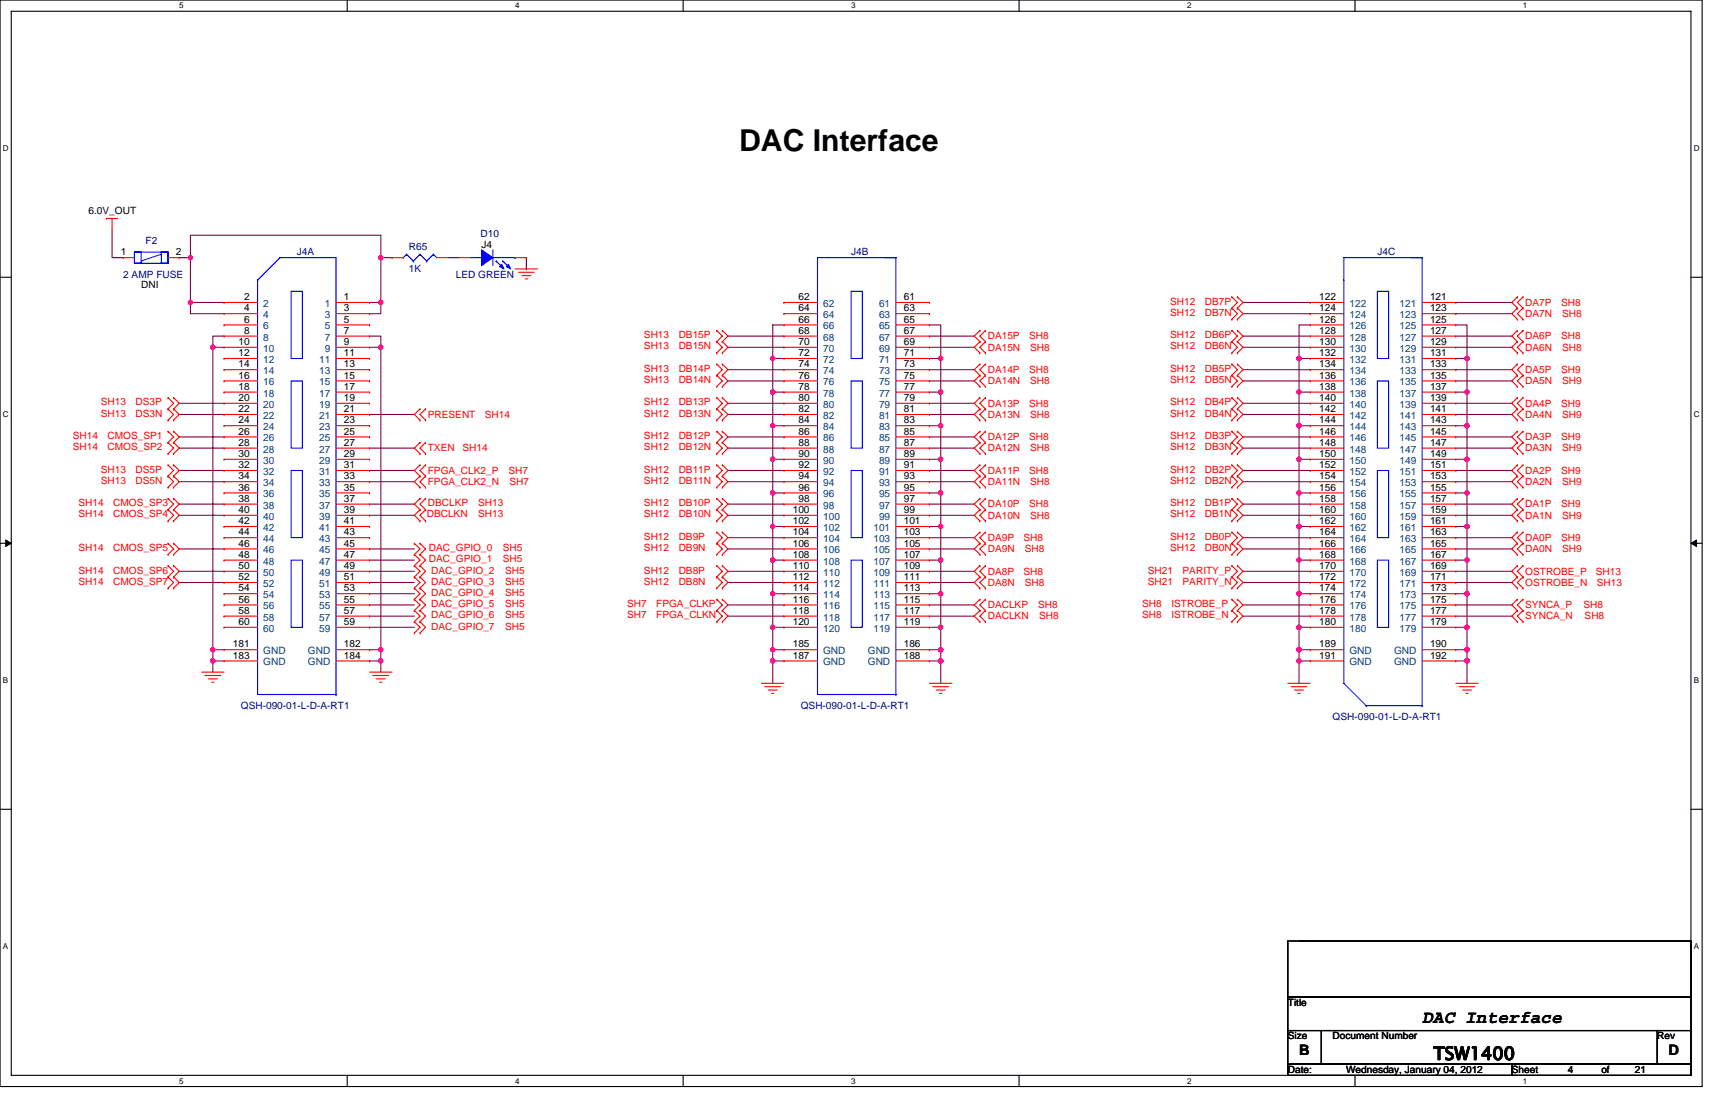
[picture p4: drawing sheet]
<svg xmlns="http://www.w3.org/2000/svg" width="432mm" height="279mm" viewBox="0 0 432 279" stroke-linecap="round" stroke-linejoin="round" font-family="sans-serif">
<defs><g id="words">
<text font-size="7.6" x="186.1" y="37.9">DAC Interface</text>
<g font-size="4.5">
<text x="358.1" y="257.6">DAC Interface</text>
<text x="360.9" y="266.7">TSW1400</text>
</g>
<g font-size="3.7">
<text x="327.1" y="265.6">B</text>
<text x="420.1" y="265.6">D</text>
</g>
<g font-size="2.5">
<text x="22.3" y="53.8">6.0V_OUT</text>
<text x="30.5" y="64.3">1</text>
<text x="44.3" y="64.3">2</text>
<text x="121.2" y="62.3">J4</text>
<text x="35.5" y="72.5">DNI</text>
<text x="61.5" y="75.5">2</text>
<text x="86.6" y="75.5">1</text>
<text x="201" y="75.5">62</text>
<text x="227.5" y="75.5">61</text>
<text x="332.1" y="75.5">122</text>
<text x="360" y="75.5">121</text>
<text x="61.5" y="78.4">4</text>
<text x="61.5" y="81.2">6</text>
<text x="86.6" y="78.4">3</text>
<text x="86.6" y="81.2">5</text>
<text x="201" y="78.4">64</text>
<text x="201" y="81.2">66</text>
<text x="227.5" y="78.4">63</text>
<text x="227.5" y="81.2">65</text>
<text x="332.1" y="78.4">124</text>
<text x="332.1" y="81.2">126</text>
<text x="360" y="78.4">123</text>
<text x="360" y="81.2">125</text>
<text x="60" y="86.8">10</text>
<text x="60" y="89.6">12</text>
<text x="61.5" y="84">8</text>
<text x="86.6" y="89.6">11</text>
<text x="86.6" y="84">7</text>
<text x="86.6" y="86.8">9</text>
<text x="201" y="84">68</text>
<text x="201" y="86.8">70</text>
<text x="201" y="89.6">72</text>
<text x="227.5" y="84">67</text>
<text x="227.5" y="86.8">69</text>
<text x="227.5" y="89.6">71</text>
<text x="332.1" y="84">128</text>
<text x="332.1" y="86.8">130</text>
<text x="332.1" y="89.6">132</text>
<text x="360" y="84">127</text>
<text x="360" y="86.8">129</text>
<text x="360" y="89.6">131</text>
<text x="60" y="92.5">14</text>
<text x="60" y="95.3">16</text>
<text x="86.6" y="92.5">13</text>
<text x="86.6" y="95.3">15</text>
<text x="201" y="92.5">74</text>
<text x="201" y="95.3">76</text>
<text x="227.5" y="92.5">73</text>
<text x="227.5" y="95.3">75</text>
<text x="332.1" y="92.5">134</text>
<text x="332.1" y="95.3">136</text>
<text x="360" y="92.5">133</text>
<text x="360" y="95.3">135</text>
<text x="60" y="98.1">18</text>
<text x="60" y="100.9">20</text>
<text x="86.6" y="98.1">17</text>
<text x="86.6" y="100.9">19</text>
<text x="201" y="98.1">78</text>
<text x="201" y="100.9">80</text>
<text x="227.5" y="98.1">77</text>
<text x="227.5" y="100.9">79</text>
<text x="332.1" y="98.1">138</text>
<text x="332.1" y="100.9">140</text>
<text x="360" y="98.1">137</text>
<text x="360" y="100.9">139</text>
<text x="60" y="103.7">22</text>
<text x="60" y="106.6">24</text>
<text x="86.6" y="103.7">21</text>
<text x="86.6" y="106.6">23</text>
<text x="201" y="103.7">82</text>
<text x="201" y="106.6">84</text>
<text x="227.5" y="103.7">81</text>
<text x="227.5" y="106.6">83</text>
<text x="332.1" y="103.7">142</text>
<text x="332.1" y="106.6">144</text>
<text x="360" y="103.7">141</text>
<text x="360" y="106.6">143</text>
<text x="60" y="109.4">26</text>
<text x="60" y="112.2">28</text>
<text x="86.6" y="109.4">25</text>
<text x="86.6" y="112.2">27</text>
<text x="201" y="109.4">86</text>
<text x="201" y="112.2">88</text>
<text x="227.5" y="109.4">85</text>
<text x="227.5" y="112.2">87</text>
<text x="332.1" y="109.4">146</text>
<text x="332.1" y="112.2">148</text>
<text x="360" y="109.4">145</text>
<text x="360" y="112.2">147</text>
<text x="60" y="115">30</text>
<text x="60" y="117.8">32</text>
<text x="86.6" y="115">29</text>
<text x="86.6" y="117.8">31</text>
<text x="201" y="115">90</text>
<text x="201" y="117.8">92</text>
<text x="227.5" y="115">89</text>
<text x="227.5" y="117.8">91</text>
<text x="332.1" y="115">150</text>
<text x="332.1" y="117.8">152</text>
<text x="360" y="115">149</text>
<text x="360" y="117.8">151</text>
<text x="60" y="120.7">34</text>
<text x="60" y="123.5">36</text>
<text x="86.6" y="120.7">33</text>
<text x="86.6" y="123.5">35</text>
<text x="201" y="120.7">94</text>
<text x="201" y="123.5">96</text>
<text x="227.5" y="120.7">93</text>
<text x="227.5" y="123.5">95</text>
<text x="332.1" y="120.7">154</text>
<text x="332.1" y="123.5">156</text>
<text x="360" y="120.7">153</text>
<text x="360" y="123.5">155</text>
<text x="60" y="126.3">38</text>
<text x="60" y="129.1">40</text>
<text x="60" y="131.9">42</text>
<text x="86.6" y="126.3">37</text>
<text x="86.6" y="129.1">39</text>
<text x="86.6" y="131.9">41</text>
<text x="199.6" y="129.1">100</text>
<text x="199.6" y="131.9">102</text>
<text x="201" y="126.3">98</text>
<text x="227.5" y="126.3">97</text>
<text x="227.5" y="129.1">99</text>
<text x="227.5" y="131.9">101</text>
<text x="332.1" y="126.3">158</text>
<text x="332.1" y="129.1">160</text>
<text x="332.1" y="131.9">162</text>
<text x="360" y="126.3">157</text>
<text x="360" y="129.1">159</text>
<text x="360" y="131.9">161</text>
<text x="60" y="134.7">44</text>
<text x="60" y="137.6">46</text>
<text x="86.6" y="134.7">43</text>
<text x="86.6" y="137.6">45</text>
<text x="199.6" y="134.7">104</text>
<text x="199.6" y="137.6">106</text>
<text x="227.5" y="134.7">103</text>
<text x="227.5" y="137.6">105</text>
<text x="332.1" y="134.7">164</text>
<text x="332.1" y="137.6">166</text>
<text x="360" y="134.7">163</text>
<text x="360" y="137.6">165</text>
<text x="60" y="140.4">48</text>
<text x="60" y="143.2">50</text>
<text x="86.6" y="140.4">47</text>
<text x="86.6" y="143.2">49</text>
<text x="199.6" y="140.4">108</text>
<text x="199.6" y="143.2">110</text>
<text x="227.5" y="140.4">107</text>
<text x="227.5" y="143.2">109</text>
<text x="332.1" y="140.4">168</text>
<text x="332.1" y="143.2">170</text>
<text x="360" y="140.4">167</text>
<text x="360" y="143.2">169</text>
<text x="60" y="146">52</text>
<text x="60" y="148.8">54</text>
<text x="86.6" y="146">51</text>
<text x="86.6" y="148.8">53</text>
<text x="199.6" y="146">112</text>
<text x="199.6" y="148.8">114</text>
<text x="227.5" y="146">111</text>
<text x="227.5" y="148.8">113</text>
<text x="332.1" y="146">172</text>
<text x="332.1" y="148.8">174</text>
<text x="360" y="146">171</text>
<text x="360" y="148.8">173</text>
<text x="60" y="151.7">56</text>
<text x="60" y="154.5">58</text>
<text x="86.6" y="151.7">55</text>
<text x="86.6" y="154.5">57</text>
<text x="199.6" y="151.7">116</text>
<text x="199.6" y="154.5">118</text>
<text x="227.5" y="151.7">115</text>
<text x="227.5" y="154.5">117</text>
<text x="332.1" y="151.7">176</text>
<text x="332.1" y="154.5">178</text>
<text x="360" y="151.7">175</text>
<text x="360" y="154.5">177</text>
<text x="60" y="157.3">60</text>
<text x="86.6" y="157.3">59</text>
<text x="199.6" y="157.3">120</text>
<text x="227.5" y="157.3">119</text>
<text x="332.1" y="157.3">180</text>
<text x="360" y="157.3">179</text>
<text x="58.6" y="162.9">181</text>
<text x="58.6" y="165.8">183</text>
<text x="86.6" y="162.9">182</text>
<text x="86.6" y="165.8">184</text>
<text x="199.6" y="162.9">185</text>
<text x="199.6" y="165.8">187</text>
<text x="227.5" y="162.9">186</text>
<text x="227.5" y="165.8">188</text>
<text x="332.1" y="162.9">189</text>
<text x="332.1" y="165.8">191</text>
<text x="360" y="162.9">190</text>
<text x="360" y="165.8">192</text>
<text x="324.3" y="253.2">Title</text>
<text x="324.3" y="261.6">Size</text>
<text x="335.5" y="261.6">Document Number</text>
<text x="417.3" y="261.6">Rev</text>
<text x="324.3" y="270.1">Date:</text>
<text x="338.9" y="270.1">Wednesday, January 04, 2012</text>
<text x="380.6" y="270.1">Sheet</text>
<text x="394.7" y="270.1">4</text>
<text x="403.2" y="270.1">of</text>
<text x="411.6" y="270.1">21</text>
</g>
<g font-size="2.5" fill="#000080">
<text x="121" y="59.8">D10</text>
<text x="36.7" y="61.5">F2</text>
<text x="74.7" y="64.3">J4A</text>
<text x="102.9" y="62.9">R65</text>
<text x="214.3" y="64.3">J4B</text>
<text x="346.8" y="64.3">J4C</text>
<text x="31" y="69.9">2 AMP FUSE</text>
<text x="102.9" y="68.5">1K</text>
<text x="114.8" y="69.9">LED GREEN</text>
<text x="60.6" y="178.5">QSH-090-01-L-D-A-RT1</text>
<text x="201.6" y="178.5">QSH-090-01-L-D-A-RT1</text>
<text x="335.5" y="181.3">QSH-090-01-L-D-A-RT1</text>
</g>
<g font-size="2.5" fill="#004080">
<text x="66.3" y="77.3">2</text>
<text x="81.8" y="77.3">1</text>
<text x="207.2" y="77.3">62</text>
<text x="221.3" y="77.3">61</text>
<text x="339.8" y="77.3">122</text>
<text x="352.4" y="77.3">121</text>
<text x="66.3" y="80.1">4</text>
<text x="66.3" y="82.9">6</text>
<text x="81.8" y="80.1">3</text>
<text x="81.8" y="82.9">5</text>
<text x="207.2" y="80.1">64</text>
<text x="207.2" y="82.9">66</text>
<text x="221.3" y="80.1">63</text>
<text x="221.3" y="82.9">65</text>
<text x="339.8" y="80.1">124</text>
<text x="339.8" y="82.9">126</text>
<text x="352.4" y="80.1">123</text>
<text x="352.4" y="82.9">125</text>
<text x="66.3" y="85.7">8</text>
<text x="66.3" y="88.6">10</text>
<text x="81.8" y="85.7">7</text>
<text x="81.8" y="88.6">9</text>
<text x="207.2" y="85.7">68</text>
<text x="207.2" y="88.6">70</text>
<text x="221.3" y="85.7">67</text>
<text x="221.3" y="88.6">69</text>
<text x="339.8" y="85.7">128</text>
<text x="339.8" y="88.6">130</text>
<text x="352.4" y="85.7">127</text>
<text x="352.4" y="88.6">129</text>
<text x="66.3" y="91.4">12</text>
<text x="66.3" y="94.2">14</text>
<text x="80.3" y="91.4">11</text>
<text x="80.3" y="94.2">13</text>
<text x="207.2" y="91.4">72</text>
<text x="207.2" y="94.2">74</text>
<text x="221.3" y="91.4">71</text>
<text x="221.3" y="94.2">73</text>
<text x="339.8" y="91.4">132</text>
<text x="339.8" y="94.2">134</text>
<text x="352.4" y="91.4">131</text>
<text x="352.4" y="94.2">133</text>
<text x="66.3" y="97">16</text>
<text x="66.3" y="99.8">18</text>
<text x="80.3" y="97">15</text>
<text x="80.3" y="99.8">17</text>
<text x="207.2" y="97">76</text>
<text x="207.2" y="99.8">78</text>
<text x="221.3" y="97">75</text>
<text x="221.3" y="99.8">77</text>
<text x="339.8" y="97">136</text>
<text x="339.8" y="99.8">138</text>
<text x="352.4" y="97">135</text>
<text x="352.4" y="99.8">137</text>
<text x="66.3" y="102.7">20</text>
<text x="66.3" y="105.5">22</text>
<text x="80.3" y="102.7">19</text>
<text x="80.3" y="105.5">21</text>
<text x="207.2" y="102.7">80</text>
<text x="207.2" y="105.5">82</text>
<text x="221.3" y="102.7">79</text>
<text x="221.3" y="105.5">81</text>
<text x="339.8" y="102.7">140</text>
<text x="339.8" y="105.5">142</text>
<text x="352.4" y="102.7">139</text>
<text x="352.4" y="105.5">141</text>
<text x="66.3" y="108.3">24</text>
<text x="66.3" y="111.1">26</text>
<text x="66.3" y="113.9">28</text>
<text x="80.3" y="108.3">23</text>
<text x="80.3" y="111.1">25</text>
<text x="80.3" y="113.9">27</text>
<text x="207.2" y="108.3">84</text>
<text x="207.2" y="111.1">86</text>
<text x="207.2" y="113.9">88</text>
<text x="221.3" y="108.3">83</text>
<text x="221.3" y="111.1">85</text>
<text x="221.3" y="113.9">87</text>
<text x="339.8" y="108.3">144</text>
<text x="339.8" y="111.1">146</text>
<text x="339.8" y="113.9">148</text>
<text x="352.4" y="108.3">143</text>
<text x="352.4" y="111.1">145</text>
<text x="352.4" y="113.9">147</text>
<text x="66.3" y="116.8">30</text>
<text x="66.3" y="119.6">32</text>
<text x="80.3" y="116.8">29</text>
<text x="80.3" y="119.6">31</text>
<text x="207.2" y="116.8">90</text>
<text x="207.2" y="119.6">92</text>
<text x="221.3" y="116.8">89</text>
<text x="221.3" y="119.6">91</text>
<text x="339.8" y="116.8">150</text>
<text x="339.8" y="119.6">152</text>
<text x="352.4" y="116.8">149</text>
<text x="352.4" y="119.6">151</text>
<text x="66.3" y="122.4">34</text>
<text x="66.3" y="125.2">36</text>
<text x="80.3" y="122.4">33</text>
<text x="80.3" y="125.2">35</text>
<text x="207.2" y="122.4">94</text>
<text x="207.2" y="125.2">96</text>
<text x="221.3" y="122.4">93</text>
<text x="221.3" y="125.2">95</text>
<text x="339.8" y="122.4">154</text>
<text x="339.8" y="125.2">156</text>
<text x="352.4" y="122.4">153</text>
<text x="352.4" y="125.2">155</text>
<text x="66.3" y="128">38</text>
<text x="66.3" y="130.9">40</text>
<text x="80.3" y="128">37</text>
<text x="80.3" y="130.9">39</text>
<text x="207.2" y="128">98</text>
<text x="207.2" y="130.9">100</text>
<text x="221.3" y="128">97</text>
<text x="221.3" y="130.9">99</text>
<text x="339.8" y="128">158</text>
<text x="339.8" y="130.9">160</text>
<text x="352.4" y="128">157</text>
<text x="352.4" y="130.9">159</text>
<text x="66.3" y="133.7">42</text>
<text x="66.3" y="136.5">44</text>
<text x="80.3" y="133.7">41</text>
<text x="80.3" y="136.5">43</text>
<text x="207.2" y="133.7">102</text>
<text x="207.2" y="136.5">104</text>
<text x="219.9" y="133.7">101</text>
<text x="219.9" y="136.5">103</text>
<text x="339.8" y="133.7">162</text>
<text x="339.8" y="136.5">164</text>
<text x="352.4" y="133.7">161</text>
<text x="352.4" y="136.5">163</text>
<text x="66.3" y="139.3">46</text>
<text x="66.3" y="142.1">48</text>
<text x="80.3" y="139.3">45</text>
<text x="80.3" y="142.1">47</text>
<text x="207.2" y="139.3">106</text>
<text x="207.2" y="142.1">108</text>
<text x="219.9" y="139.3">105</text>
<text x="219.9" y="142.1">107</text>
<text x="339.8" y="139.3">166</text>
<text x="339.8" y="142.1">168</text>
<text x="352.4" y="139.3">165</text>
<text x="352.4" y="142.1">167</text>
<text x="66.3" y="144.9">50</text>
<text x="66.3" y="147.8">52</text>
<text x="80.3" y="144.9">49</text>
<text x="80.3" y="147.8">51</text>
<text x="207.2" y="144.9">110</text>
<text x="207.2" y="147.8">112</text>
<text x="219.9" y="144.9">109</text>
<text x="219.9" y="147.8">111</text>
<text x="339.8" y="144.9">170</text>
<text x="339.8" y="147.8">172</text>
<text x="352.4" y="144.9">169</text>
<text x="352.4" y="147.8">171</text>
<text x="66.3" y="150.6">54</text>
<text x="66.3" y="153.4">56</text>
<text x="80.3" y="150.6">53</text>
<text x="80.3" y="153.4">55</text>
<text x="207.2" y="150.6">114</text>
<text x="207.2" y="153.4">116</text>
<text x="219.9" y="150.6">113</text>
<text x="219.9" y="153.4">115</text>
<text x="339.8" y="150.6">174</text>
<text x="339.8" y="153.4">176</text>
<text x="352.4" y="150.6">173</text>
<text x="352.4" y="153.4">175</text>
<text x="66.3" y="156.2">58</text>
<text x="66.3" y="159">60</text>
<text x="80.3" y="156.2">57</text>
<text x="80.3" y="159">59</text>
<text x="207.2" y="156.2">118</text>
<text x="207.2" y="159">120</text>
<text x="219.9" y="156.2">117</text>
<text x="219.9" y="159">119</text>
<text x="339.8" y="156.2">178</text>
<text x="339.8" y="159">180</text>
<text x="352.4" y="156.2">177</text>
<text x="352.4" y="159">179</text>
<text x="66.3" y="164.7">GND</text>
<text x="66.3" y="167.5">GND</text>
<text x="77.5" y="164.7">GND</text>
<text x="77.5" y="167.5">GND</text>
<text x="207.2" y="164.7">GND</text>
<text x="207.2" y="167.5">GND</text>
<text x="218.5" y="164.7">GND</text>
<text x="218.5" y="167.5">GND</text>
<text x="339.8" y="164.7">GND</text>
<text x="339.8" y="167.5">GND</text>
<text x="351" y="164.7">GND</text>
<text x="351" y="167.5">GND</text>
</g>
<g font-size="2.5" fill="#f00">
<text x="294.6" y="76.7">SH12</text>
<text x="303.4" y="76.7">DB7P</text>
<text x="384" y="77">DA7P</text>
<text x="393" y="77">SH8</text>
<text x="294.6" y="79.5">SH12</text>
<text x="303.4" y="79.5">DB7N</text>
<text x="384" y="79.8">DA7N</text>
<text x="393.3" y="79.8">SH8</text>
<text x="162.1" y="85.2">SH13</text>
<text x="162.1" y="88">SH13</text>
<text x="170.9" y="85.2">DB15P</text>
<text x="170.9" y="88">DB15N</text>
<text x="248.7" y="85.4">DA15P</text>
<text x="248.7" y="88.2">DA15N</text>
<text x="259.1" y="85.4">SH8</text>
<text x="259.4" y="88.2">SH8</text>
<text x="294.6" y="85.2">SH12</text>
<text x="294.6" y="88">SH12</text>
<text x="303.4" y="85.2">DB6P</text>
<text x="303.4" y="88">DB6N</text>
<text x="384" y="85.4">DA6P</text>
<text x="384" y="88.2">DA6N</text>
<text x="393" y="85.4">SH8</text>
<text x="393.3" y="88.2">SH8</text>
<text x="162.1" y="93.6">SH13</text>
<text x="170.9" y="93.6">DB14P</text>
<text x="248.7" y="93.9">DA14P</text>
<text x="259.1" y="93.9">SH8</text>
<text x="294.6" y="93.6">SH12</text>
<text x="303.4" y="93.6">DB5P</text>
<text x="384" y="93.9">DA5P</text>
<text x="393" y="93.9">SH9</text>
<text x="162.1" y="96.4">SH13</text>
<text x="170.9" y="96.4">DB14N</text>
<text x="248.7" y="96.7">DA14N</text>
<text x="259.4" y="96.7">SH8</text>
<text x="294.6" y="96.4">SH12</text>
<text x="303.4" y="96.4">DB5N</text>
<text x="384" y="96.7">DA5N</text>
<text x="393.3" y="96.7">SH9</text>
<text x="25.4" y="102.1">SH13</text>
<text x="25.4" y="104.9">SH13</text>
<text x="34.1" y="102.1">DS3P</text>
<text x="34.1" y="104.9">DS3N</text>
<text x="107.7" y="105.2">PRESENT</text>
<text x="122.1" y="105.2">SH14</text>
<text x="162.1" y="102.1">SH12</text>
<text x="162.1" y="104.9">SH12</text>
<text x="170.9" y="102.1">DB13P</text>
<text x="170.9" y="104.9">DB13N</text>
<text x="248.7" y="102.3">DA13P</text>
<text x="248.7" y="105.2">DA13N</text>
<text x="259.1" y="102.3">SH8</text>
<text x="259.4" y="105.2">SH8</text>
<text x="294.6" y="102.1">SH12</text>
<text x="294.6" y="104.9">SH12</text>
<text x="303.4" y="102.1">DB4P</text>
<text x="303.4" y="104.9">DB4N</text>
<text x="384" y="105.2">DA4N</text>
<text x="384" y="102.3">DA4P</text>
<text x="393" y="102.3">SH9</text>
<text x="393.3" y="105.2">SH9</text>
<text x="18.4" y="110.5">SH14</text>
<text x="18.4" y="113.3">SH14</text>
<text x="27.1" y="110.5">CMOS_SP1</text>
<text x="27.1" y="113.3">CMOS_SP2</text>
<text x="107.7" y="113.6">TXEN</text>
<text x="116.5" y="113.6">SH14</text>
<text x="162.1" y="110.5">SH12</text>
<text x="162.1" y="113.3">SH12</text>
<text x="170.9" y="110.5">DB12P</text>
<text x="170.9" y="113.3">DB12N</text>
<text x="248.7" y="110.8">DA12P</text>
<text x="248.7" y="113.6">DA12N</text>
<text x="259.1" y="110.8">SH8</text>
<text x="259.4" y="113.6">SH8</text>
<text x="294.6" y="110.5">SH12</text>
<text x="294.6" y="113.3">SH12</text>
<text x="303.4" y="110.5">DB3P</text>
<text x="303.4" y="113.3">DB3N</text>
<text x="384" y="110.8">DA3P</text>
<text x="384" y="113.6">DA3N</text>
<text x="393" y="110.8">SH9</text>
<text x="393.3" y="113.6">SH9</text>
<text x="25.4" y="119">SH13</text>
<text x="34.1" y="119">DS5P</text>
<text x="107.7" y="119.3">FPGA_CLK2_P</text>
<text x="128" y="119.3">SH7</text>
<text x="162.1" y="119">SH12</text>
<text x="170.9" y="119">DB11P</text>
<text x="248.7" y="119.3">DA11P</text>
<text x="259.1" y="119.3">SH8</text>
<text x="294.6" y="119">SH12</text>
<text x="303.4" y="119">DB2P</text>
<text x="384" y="119.3">DA2P</text>
<text x="393" y="119.3">SH9</text>
<text x="25.4" y="121.8">SH13</text>
<text x="34.1" y="121.8">DS5N</text>
<text x="107.7" y="122.1">FPGA_CLK2_N</text>
<text x="128.3" y="122.1">SH7</text>
<text x="162.1" y="121.8">SH12</text>
<text x="170.9" y="121.8">DB11N</text>
<text x="248.7" y="122.1">DA11N</text>
<text x="259.4" y="122.1">SH8</text>
<text x="294.6" y="121.8">SH12</text>
<text x="303.4" y="121.8">DB2N</text>
<text x="384" y="122.1">DA2N</text>
<text x="393.3" y="122.1">SH9</text>
<text x="19.7" y="127.4">SH14</text>
<text x="19.7" y="130.3">SH14</text>
<text x="28.5" y="127.4">CMOS_SP3</text>
<text x="28.5" y="130.3">CMOS_SP4</text>
<text x="107.4" y="130.3">DBCLKN</text>
<text x="107.7" y="127.4">DBCLKP</text>
<text x="120.4" y="130.3">SH13</text>
<text x="120.4" y="127.4">SH13</text>
<text x="162.1" y="127.4">SH12</text>
<text x="162.1" y="130.3">SH12</text>
<text x="170.9" y="127.4">DB10P</text>
<text x="170.9" y="130.3">DB10N</text>
<text x="248.7" y="127.7">DA10P</text>
<text x="248.7" y="130.5">DA10N</text>
<text x="259.1" y="127.7">SH8</text>
<text x="259.4" y="130.5">SH8</text>
<text x="294.6" y="127.4">SH12</text>
<text x="294.6" y="130.3">SH12</text>
<text x="303.4" y="127.4">DB1P</text>
<text x="303.4" y="130.3">DB1N</text>
<text x="384" y="127.7">DA1P</text>
<text x="384" y="130.5">DA1N</text>
<text x="393" y="127.7">SH9</text>
<text x="393.3" y="130.5">SH9</text>
<text x="162.1" y="135.9">SH12</text>
<text x="170.9" y="135.9">DB9P</text>
<text x="248.7" y="136.2">DA9P</text>
<text x="257.7" y="136.2">SH8</text>
<text x="294.6" y="135.9">SH12</text>
<text x="303.4" y="135.9">DB0P</text>
<text x="384" y="136.2">DA0P</text>
<text x="393" y="136.2">SH9</text>
<text x="19.7" y="138.7">SH14</text>
<text x="28.5" y="138.7">CMOS_SP5</text>
<text x="108" y="138.7">DAC_GPIO_0</text>
<text x="108" y="141.5">DAC_GPIO_1</text>
<text x="126.6" y="138.7">SH5</text>
<text x="126.6" y="141.5">SH5</text>
<text x="162.1" y="138.7">SH12</text>
<text x="170.9" y="138.7">DB9N</text>
<text x="248.7" y="139">DA9N</text>
<text x="258" y="139">SH8</text>
<text x="294.6" y="138.7">SH12</text>
<text x="303.4" y="138.7">DB0N</text>
<text x="384" y="139">DA0N</text>
<text x="393.3" y="139">SH9</text>
<text x="19.7" y="144.4">SH14</text>
<text x="19.7" y="147.2">SH14</text>
<text x="28.5" y="144.4">CMOS_SP6</text>
<text x="28.5" y="147.2">CMOS_SP7</text>
<text x="108.6" y="150">DAC_GPIO_4</text>
<text x="108.6" y="144.4">DAC_GPIO_2</text>
<text x="108.6" y="147.2">DAC_GPIO_3</text>
<text x="127.2" y="150">SH5</text>
<text x="127.2" y="144.4">SH5</text>
<text x="127.2" y="147.2">SH5</text>
<text x="162.1" y="144.4">SH12</text>
<text x="162.1" y="147.2">SH12</text>
<text x="170.9" y="144.4">DB8P</text>
<text x="170.9" y="147.2">DB8N</text>
<text x="248.7" y="144.6">DA8P</text>
<text x="248.7" y="147.5">DA8N</text>
<text x="257.7" y="144.6">SH8</text>
<text x="258" y="147.5">SH8</text>
<text x="289" y="144.4">SH21</text>
<text x="289" y="147.2">SH21</text>
<text x="297.8" y="144.4">PARITY_P</text>
<text x="297.8" y="147.2">PARITY_N</text>
<text x="384" y="144.6">OSTROBE_P</text>
<text x="384" y="147.5">OSTROBE_N</text>
<text x="401.8" y="144.6">SH13</text>
<text x="402.1" y="147.5">SH13</text>
<text x="108.6" y="155.6">DAC_GPIO_6</text>
<text x="108.6" y="152.8">DAC_GPIO_5</text>
<text x="127.2" y="155.6">SH5</text>
<text x="127.2" y="152.8">SH5</text>
<text x="157.9" y="152.8">SH7</text>
<text x="157.9" y="155.6">SH7</text>
<text x="165.2" y="152.8">FPGA_CLKP</text>
<text x="165.2" y="155.6">FPGA_CLKN</text>
<text x="248.7" y="153.1">DACLKP</text>
<text x="248.7" y="155.9">DACLKN</text>
<text x="261.4" y="153.1">SH8</text>
<text x="261.7" y="155.9">SH8</text>
<text x="287.6" y="152.8">SH8</text>
<text x="287.6" y="155.6">SH8</text>
<text x="294.9" y="152.8">ISTROBE_P</text>
<text x="294.9" y="155.6">ISTROBE_N</text>
<text x="384" y="153.1">SYNCA_P</text>
<text x="384" y="155.9">SYNCA_N</text>
<text x="398.7" y="153.1">SH8</text>
<text x="399" y="155.9">SH8</text>
<text x="108.6" y="158.5">DAC_GPIO_7</text>
<text x="127.2" y="158.5">SH5</text>
</g>
<g font-size="2">
<text x="45.1" y="2.1">5</text>
<text x="129.7" y="2.1">4</text>
<text x="214.3" y="2.1">3</text>
<text x="298.9" y="2.1">2</text>
<text x="383.5" y="2.1">1</text>
<text x=".7" y="38.1">D</text>
<text x="426.5" y="38.1">D</text>
<text x=".7" y="105.1">C</text>
<text x="426.5" y="105.1">C</text>
<text x=".7" y="172">B</text>
<text x="426.5" y="172">B</text>
<text x=".7" y="239">A</text>
<text x="426.5" y="239">A</text>
<text x="45.1" y="272.8">5</text>
<text x="129.7" y="272.8">4</text>
<text x="214.3" y="272.8">3</text>
<text x="298.9" y="272.8">2</text>
<text x="383.5" y="272.8">1</text>
</g>
</g></defs>
<path d="M0 0h428.6v273.5h-428.6zM2.8 2.8h422.9v267.9h-422.9z" fill="none" stroke="#000" stroke-width=".28"/>
<g fill="#fff">
<path d="M45.1 .3h1.1v2.3h-1.1z"/>
<path d="M45.1 271h1.1v2.2h-1.1z"/>
</g>
<path d="M87.4 0v2.8M87.4 270.7v2.8" fill="none" stroke="#000" stroke-width=".28"/>
<g fill="#fff">
<path d="M129.7 .3h1.1v2.3h-1.1z"/>
<path d="M129.7 271h1.1v2.2h-1.1z"/>
</g>
<path d="M172 0v2.8M172 270.7v2.8" fill="none" stroke="#000" stroke-width=".28"/>
<g fill="#fff">
<path d="M214.3 .3h1.1v2.3h-1.1z"/>
<path d="M214.3 271h1.1v2.2h-1.1z"/>
</g>
<path d="M256.6 0v2.8M256.6 270.7v2.8" fill="none" stroke="#000" stroke-width=".28"/>
<g fill="#fff">
<path d="M298.9 .3h1.1v2.3h-1.1z"/>
<path d="M298.9 271h1.1v2.2h-1.1z"/>
</g>
<path d="M341.2 0v2.8M341.2 270.7v2.8" fill="none" stroke="#000" stroke-width=".28"/>
<g fill="#fff">
<path d="M383.5 .3h1.1v2.3h-1.1z"/>
<path d="M383.5 271h1.1v2.2h-1.1z"/>
<path d="M.7 36.3h1.5v2.3h-1.5z"/>
<path d="M426.5 36.3h1.4v2.3h-1.4z"/>
<path d="M.7 103.3h1.5v2.2h-1.5z"/>
<path d="M426.5 103.3h1.4v2.2h-1.4z"/>
</g>
<path d="M0 69.8h2.8M425.7 69.8h2.9" fill="none" stroke="#000" stroke-width=".28"/>
<g fill="#fff">
<path d="M.7 170.2h1.4v2.3h-1.4z"/>
<path d="M426.5 170.2h1.3v2.3h-1.3z"/>
</g>
<path d="M0 136.8h2.8M425.7 136.8h2.9" fill="none" stroke="#000" stroke-width=".28"/>
<path d="M1.4 135.9l1.4 .9-1.4 .8zM425.7 136.8l1.4-.9v1.7z" fill="#000" stroke="#000" stroke-width=".25"/>
<g fill="#fff">
<path d="M.7 237.2h1.4v2.2h-1.4z"/>
<path d="M426.4 237.2h1.4v2.2h-1.4z"/>
</g>
<path d="M0 203.7h2.8M425.7 203.7h2.9M324.3 236.9h101.4v14.1h-101.4zM327.1 236.9h98.6M425.7 236.9h.1M425.7 236.9v14.1M324.3 251h101.4v8.4h-101.4zM324.3 259.4h8.4v8.5h-8.4zM332.7 259.4h84.6v8.5h-84.6zM417.3 259.4h8.4v8.5h-8.4zM324.3 267.9h56.3v2.8h-56.3zM380.6 267.9h45.1v2.8h-45.1z" fill="none" stroke="#000" stroke-width=".28"/>
<g fill="none" stroke="#800040" stroke-width=".28">
<path d="M28.2 57.8v7.1h2.8M45.1 64.9h2.8M47.9 64.9v14.1h8.5M47.9 76.1h8.5M47.9 76.1h.1M47.9 64.9h.1M47.9 64.9v-5.7h48v5.7M93 76.1h2.9M95.9 64.9h2.8M95.9 64.9h.1M95.9 76.1v2.9h-2.9M95.9 64.9v11.2"/>
<path d="M112.8 64.9h2.8M132.5 67.7h.1M132.5 64.9v2.8M313 79h16.9M313 76.1h16.9M366.5 76.1h14.1M366.5 79h14.1M53.6 87.4h.1M53.6 87.4h2.8M53.6 87.4v76.1M56.4 84.6h-2.8v2.8M93 87.4h2.9"/>
<path d="M93 84.6h2.9v2.8M95.9 87.4h.1M95.9 87.4v76.1M183.3 95.9h14.1M183.3 93h14.1M183.3 84.6h14.1M183.3 87.4h14.1M194.6 90.2v8.5h2.8M194.6 90.2h.1M194.6 98.7v8.4h2.8M194.6 98.7h.1M197.4 81.8h-2.8v8.4h2.8"/>
<path d="M234 84.6h11.3M234 87.4h11.3M234 93h11.3M234 95.9h11.3M234 98.7h2.9v8.4M234 90.2h2.9v8.5M234 81.8h2.9v8.4M236.9 98.7h.1M236.9 90.2h.1M313 87.4h16.9M313 84.6h16.9M313 95.9h16.9"/>
<path d="M313 93h16.9M327.1 90.2h.1M327.1 98.7h.1M327.1 90.2v8.5M327.1 90.2h2.8M329.9 81.8h-2.8v8.4M329.9 98.7h-2.8v8.4M366.5 93h14.1M366.5 95.9h14.1M366.5 84.6h14.1M366.5 87.4h14.1M366.5 81.8h2.9v8.4"/>
<path d="M366.5 98.7h2.9v8.4M366.5 90.2h2.9v8.5M369.4 90.2h.1M369.4 98.7h.1M45.1 101.5h11.3M45.1 104.3h11.3M45.1 118.4h11.3M45.1 110h11.3M45.1 112.8h11.3M93 118.4h11.3M93 112.8h11.3M93 104.3h11.3"/>
<path d="M183.3 112.8h14.1M183.3 110h14.1M183.3 104.3h14.1M183.3 101.5h14.1M183.3 118.4h14.1M194.6 107.1v8.5h2.8M194.6 107.1h.1M194.6 115.6v8.5h2.8M194.6 115.6h.1M234 101.5h11.3M234 104.3h11.3M234 110h11.3"/>
<path d="M234 112.8h11.3M234 118.4h11.3M234 115.6h2.9v8.5M234 107.1h2.9v8.5M236.9 115.6h.1M236.9 107.1h.1M313 112.8h16.9M313 110h16.9M313 118.4h16.9M313 104.3h16.9M313 101.5h16.9M327.1 115.6h.1"/>
<path d="M327.1 107.1h.1M329.9 115.6h-2.8v8.5M329.9 107.1h-2.8v8.5M366.5 110h14.1M366.5 112.8h14.1M366.5 118.4h14.1M366.5 104.3h14.1M366.5 101.5h14.1M366.5 115.6h2.9v8.5M366.5 107.1h2.9v8.5M369.4 115.6h.1M369.4 107.1h.1"/>
<path d="M45.1 121.2h11.3M45.1 138.2h11.3M45.1 126.9h11.3M45.1 129.7h11.3M93 121.2h11.3M93 126.9h11.3M93 129.7h11.3M93 138.2h11.3M183.3 121.2h14.1M183.3 129.7h14.1M183.3 126.9h14.1M183.3 138.2h14.1"/>
<path d="M183.3 135.3h14.1M194.6 124.1v8.4h2.8M194.6 124.1h.1M194.6 132.5v8.5h2.8M194.6 132.5h.1M234 129.7h11.3M234 135.3h11.3M234 138.2h11.3M234 121.2h11.3M234 126.9h11.3M234 132.5h2.9v8.5M234 124.1h2.9v8.4"/>
<path d="M236.9 132.5h.1M236.9 124.1h.1M313 121.2h16.9M313 129.7h16.9M313 138.2h16.9M313 126.9h16.9M313 135.3h16.9M327.1 132.5h.1M327.1 124.1h.1M329.9 132.5h-2.8v8.5M329.9 124.1h-2.8v8.4M366.5 126.9h14.1"/>
<path d="M366.5 129.7h14.1M366.5 135.3h14.1M366.5 138.2h14.1M366.5 121.2h14.1M366.5 132.5h2.9v8.5M366.5 124.1h2.9v8.4M369.4 132.5h.1M369.4 124.1h.1M45.1 143.8h11.3M45.1 146.6h11.3M93 157.9h11.3M93 155.1h11.3"/>
<path d="M93 152.3h11.3M93 149.4h11.3M93 146.6h11.3M93 143.8h11.3M93 141h11.3M183.3 152.3h14.1M183.3 155.1h14.1M183.3 146.6h14.1M183.3 143.8h14.1M194.6 141v8.4h2.8M194.6 141h.1M194.6 157.9h.1"/>
<path d="M194.6 149.4h.1M194.6 157.9v5.6M194.6 149.4v8.5M194.6 157.9h2.8M234 152.3h11.3M234 155.1h11.3M234 143.8h11.3M234 146.6h11.3M234 157.9h2.9v5.6M234 149.4h2.9v8.5M234 141h2.9v8.4M236.9 157.9h.1"/>
<path d="M236.9 149.4h.1M236.9 141h.1M313 152.3h16.9M313 155.1h16.9M313 146.6h16.9M313 143.8h16.9M327.1 157.9h.1M327.1 149.4h.1M327.1 141h.1M329.9 157.9h-2.8v5.6M329.9 149.4h-2.8v8.5M329.9 141h-2.8v8.4"/>
<path d="M366.5 155.1h14.1M366.5 152.3h14.1M366.5 146.6h14.1M366.5 143.8h14.1M366.5 157.9h2.9v5.6M366.5 149.4h2.9v8.5M366.5 141h2.9v8.4M369.4 157.9h.1M369.4 149.4h.1M369.4 141h.1M53.6 163.5v2.9M53.6 166.4h.1"/>
<path d="M53.6 163.5h2.8M53.6 166.4v2.8M53.6 166.4h2.8M93 163.5h2.9M93 166.4h.1M93 166.4h2.9M95.9 166.4v2.8M95.9 163.5v2.9M194.6 166.4h.1M194.6 163.5h2.8M194.6 166.4v5.6M194.6 166.4h2.8"/>
<path d="M194.6 163.5v2.9M234 166.4h2.9M234 163.5h2.9M236.9 166.4h.1M236.9 163.5h.1M236.9 163.5v8.5M327.1 166.4h.1M327.1 163.5h2.8M327.1 166.4v5.6M327.1 166.4h2.8M327.1 163.5h.1M327.1 163.5v2.9"/>
<path d="M366.5 166.4h2.9M366.5 163.5h2.9M369.4 166.4h.1M369.4 163.5h.1M369.4 163.5v8.5"/>
</g>
<g fill="#f0f" stroke="#f0f" stroke-width=".28">
<circle cx="194.5" cy="163.5" r=".55"/>
<circle cx="194.5" cy="166.3" r=".55"/>
<circle cx="236.8" cy="166.3" r=".55"/>
<circle cx="369.3" cy="166.3" r=".56"/>
<circle cx="327.1" cy="163.5" r=".56"/>
<circle cx="327.1" cy="166.3" r=".56"/>
<circle cx="369.3" cy="163.5" r=".56"/>
<circle cx="95.9" cy="166.3" r=".55"/>
<circle cx="53.6" cy="166.3" r=".55"/>
<circle cx="236.8" cy="163.5" r=".55"/>
<circle cx="369.3" cy="90.2" r=".56"/>
<circle cx="369.3" cy="157.9" r=".57"/>
<circle cx="369.3" cy="149.4" r=".56"/>
<circle cx="369.3" cy="141" r=".56"/>
<circle cx="369.3" cy="132.5" r=".56"/>
<circle cx="369.3" cy="124.1" r=".56"/>
<circle cx="369.3" cy="115.6" r=".57"/>
<circle cx="369.3" cy="107.1" r=".56"/>
<circle cx="369.3" cy="98.7" r=".56"/>
<circle cx="327.1" cy="157.9" r=".57"/>
<circle cx="327.1" cy="149.4" r=".56"/>
<circle cx="327.1" cy="141" r=".56"/>
<circle cx="327.1" cy="132.5" r=".56"/>
<circle cx="327.1" cy="124.1" r=".56"/>
<circle cx="327.1" cy="115.6" r=".57"/>
<circle cx="327.1" cy="107.1" r=".56"/>
<circle cx="327.1" cy="90.2" r=".56"/>
<circle cx="327.1" cy="98.7" r=".56"/>
<circle cx="236.8" cy="157.9" r=".56"/>
<circle cx="236.8" cy="149.4" r=".55"/>
<circle cx="236.8" cy="141" r=".55"/>
<circle cx="236.8" cy="132.5" r=".55"/>
<circle cx="236.8" cy="124.1" r=".55"/>
<circle cx="236.8" cy="115.6" r=".56"/>
<circle cx="236.8" cy="107.1" r=".55"/>
<circle cx="236.8" cy="98.7" r=".55"/>
<circle cx="236.8" cy="90.2" r=".55"/>
<circle cx="194.5" cy="90.2" r=".55"/>
<circle cx="194.5" cy="98.7" r=".55"/>
<circle cx="194.5" cy="107.1" r=".55"/>
<circle cx="194.5" cy="115.6" r=".56"/>
<circle cx="194.5" cy="124.1" r=".55"/>
<circle cx="194.5" cy="132.5" r=".55"/>
<circle cx="194.5" cy="141" r=".55"/>
<circle cx="194.5" cy="157.9" r=".56"/>
<circle cx="194.5" cy="149.4" r=".55"/>
<circle cx="95.9" cy="76.1" r=".55"/>
<circle cx="95.9" cy="64.9" r=".55"/>
<circle cx="47.9" cy="76.1" r=".55"/>
<circle cx="47.9" cy="64.9" r=".55"/>
<circle cx="53.6" cy="163.5" r=".55"/>
<circle cx="53.6" cy="87.4" r=".56"/>
<circle cx="95.9" cy="163.5" r=".55"/>
<circle cx="95.9" cy="87.4" r=".56"/>
</g>
<g fill="none" stroke="#f00" stroke-width=".28">
<path d="M26.8 55h.1M26.8 55h2.8M28.2 55v2.8M31 64.9h.1M31 64.9h2.8M42.3 64.9h2.8M45.1 64.9h.1M56.4 76.1h.1M56.4 79h.1M56.4 79h8.5M56.4 76.1h8.5M84.6 79h8.4"/>
<path d="M84.6 76.1h8.4M93 76.1h.1M93 79h.1M98.7 64.9h.1M98.7 64.9h2.8M110 64.9h2.8M115.6 64.9h2.8M129.7 67.7h5.6M129.7 64.9h2.8M130.6 68.5h3.9M131.4 69.4h2.2M132.2 70.2h.6"/>
<path d="M132.5 64.9h.1M197.4 79h.1M197.4 76.1h.1M197.4 79h8.4M197.4 76.1h8.4M225.6 79h8.4M225.6 76.1h8.4M234 79h.1M234 76.1h.1M310.2 74.7h.1M310.2 77.6h.1M310.2 74.7l1.4 1.4-1.4 1.5"/>
<path d="M310.2 77.6l1.4 1.4-1.4 1.4M311.6 77.6h.1M311.6 74.7h.1M311.6 74.7l1.4 1.4-1.4 1.5M311.6 77.6l1.4 1.4-1.4 1.4M329.9 76.1h.1M329.9 79h.1M329.9 79h8.4M329.9 76.1h8.4M358.1 79h8.4M358.1 76.1h8.4M366.5 76.1h.1"/>
<path d="M366.5 79h.1M382 74.7h.1M382 77.6h.1M382 74.7l-1.4 1.4 1.4 1.5M382 77.6l-1.4 1.4 1.4 1.4M383.5 77.6h.1M383.5 74.7h.1M383.5 74.7l-1.5 1.4 1.5 1.5M383.5 77.6l-1.5 1.4 1.5 1.4M56.4 81.8h.1M56.4 84.6h.1M56.4 87.4h.1"/>
<path d="M56.4 90.2h.1M56.4 93h.1M56.4 95.9h.1M56.4 98.7h.1M56.4 81.8h8.5M56.4 84.6h8.5M56.4 87.4h8.5M56.4 90.2h8.5M56.4 93h8.5M56.4 95.9h8.5M56.4 98.7h8.5M84.6 81.8h8.4"/>
<path d="M84.6 84.6h8.4M84.6 87.4h8.4M84.6 90.2h8.4M84.6 93h8.4M84.6 95.9h8.4M84.6 98.7h8.4M93 81.8h.1M93 84.6h.1M93 87.4h.1M93 90.2h.1M93 93h.1M93 95.9h.1"/>
<path d="M93 98.7h.1M180.5 83.2h.1M180.5 86h.1M180.5 88.8h.1M180.5 91.7h.1M180.5 94.5h.1M180.5 97.3h.1M180.5 83.2l1.4 1.4-1.4 1.4M180.5 86l1.4 1.4-1.4 1.4M180.5 91.7l1.4 1.3-1.4 1.5M180.5 94.5l1.4 1.4-1.4 1.4M181.9 86h.1"/>
<path d="M181.9 83.2h.1M181.9 88.8h.1M181.9 94.5h.1M181.9 91.7h.1M181.9 97.3h.1M181.9 83.2l1.4 1.4-1.4 1.4M181.9 86l1.4 1.4-1.4 1.4M181.9 91.7l1.4 1.3-1.4 1.5M181.9 94.5l1.4 1.4-1.4 1.4M197.4 81.8h.1M197.4 84.6h.1M197.4 87.4h.1"/>
<path d="M197.4 90.2h.1M197.4 93h.1M197.4 95.9h.1M197.4 98.7h.1M197.4 81.8h8.4M197.4 84.6h8.4M197.4 87.4h8.4M197.4 90.2h8.4M197.4 93h8.4M197.4 95.9h8.4M197.4 98.7h8.4M225.6 81.8h8.4"/>
<path d="M225.6 84.6h8.4M225.6 87.4h8.4M225.6 90.2h8.4M225.6 93h8.4M225.6 95.9h8.4M225.6 98.7h8.4M234 81.8h.1M234 84.6h.1M234 87.4h.1M234 90.2h.1M234 93h.1M234 95.9h.1"/>
<path d="M234 98.7h.1M246.7 83.2h.1M246.7 86h.1M246.7 88.8h.1M246.7 91.7h.1M246.7 94.5h.1M246.7 97.3h.1M246.7 83.2l-1.4 1.4 1.4 1.4M246.7 86l-1.4 1.4 1.4 1.4M246.7 91.7l-1.4 1.3 1.4 1.5M246.7 94.5l-1.4 1.4 1.4 1.4M248.1 86h.1"/>
<path d="M248.1 83.2h.1M248.1 88.8h.1M248.1 94.5h.1M248.1 91.7h.1M248.1 97.3h.1M248.1 83.2l-1.4 1.4 1.4 1.4M248.1 86l-1.4 1.4 1.4 1.4M248.1 91.7l-1.4 1.3 1.4 1.5M248.1 94.5l-1.4 1.4 1.4 1.4M310.2 80.4h.1M310.2 83.2h.1M310.2 86h.1"/>
<path d="M310.2 88.8h.1M310.2 91.7h.1M310.2 94.5h.1M310.2 97.3h.1M310.2 83.2l1.4 1.4-1.4 1.4M310.2 86l1.4 1.4-1.4 1.4M310.2 91.7l1.4 1.3-1.4 1.5M310.2 94.5l1.4 1.4-1.4 1.4M311.6 80.4h.1M311.6 86h.1M311.6 83.2h.1M311.6 88.8h.1"/>
<path d="M311.6 94.5h.1M311.6 91.7h.1M311.6 97.3h.1M311.6 83.2l1.4 1.4-1.4 1.4M311.6 86l1.4 1.4-1.4 1.4M311.6 91.7l1.4 1.3-1.4 1.5M311.6 94.5l1.4 1.4-1.4 1.4M329.9 81.8h.1M329.9 84.6h.1M329.9 87.4h.1M329.9 90.2h.1M329.9 93h.1"/>
<path d="M329.9 95.9h.1M329.9 98.7h.1M329.9 81.8h8.4M329.9 84.6h8.4M329.9 87.4h8.4M329.9 90.2h8.4M329.9 93h8.4M329.9 95.9h8.4M329.9 98.7h8.4M358.1 81.8h8.4M358.1 84.6h8.4M358.1 87.4h8.4"/>
<path d="M358.1 90.2h8.4M358.1 93h8.4M358.1 95.9h8.4M358.1 98.7h8.4M366.5 81.8h.1M366.5 84.6h.1M366.5 87.4h.1M366.5 90.2h.1M366.5 93h.1M366.5 95.9h.1M366.5 98.7h.1M382 80.4h.1"/>
<path d="M382 83.2h.1M382 86h.1M382 88.8h.1M382 91.7h.1M382 94.5h.1M382 97.3h.1M382 83.2l-1.4 1.4 1.4 1.4M382 86l-1.4 1.4 1.4 1.4M382 91.7l-1.4 1.3 1.4 1.5M382 94.5l-1.4 1.4 1.4 1.4M383.5 80.4h.1M383.5 86h.1"/>
<path d="M383.5 83.2h.1M383.5 88.8h.1M383.5 94.5h.1M383.5 91.7h.1M383.5 97.3h.1M383.5 83.2l-1.5 1.4 1.5 1.4M383.5 86l-1.5 1.4 1.5 1.4M383.5 91.7l-1.5 1.3 1.5 1.5M383.5 94.5l-1.5 1.4 1.5 1.4M42.3 100.1h.1M42.3 102.9h.1M42.3 105.7h.1"/>
<path d="M42.3 117h.1M42.3 119.8h.1M42.3 108.6h.1M42.3 111.4h.1M42.3 114.2h.1M42.3 100.1l1.4 1.4-1.4 1.4M42.3 102.9l1.4 1.4-1.4 1.4M42.3 117l1.4 1.4-1.4 1.4M42.3 119.8l1.4 1.4-1.4 1.5M42.3 108.6l1.4 1.4-1.4 1.4M42.3 111.4l1.4 1.4-1.4 1.4M43.7 102.9h.1"/>
<path d="M43.7 100.1h.1M43.7 105.7h.1M43.7 119.8h.1M43.7 117h.1M43.7 111.4h.1M43.7 108.6h.1M43.7 114.2h.1M43.7 100.1l1.4 1.4-1.4 1.4M43.7 102.9l1.4 1.4-1.4 1.4M43.7 117l1.4 1.4-1.4 1.4M43.7 119.8l1.4 1.4-1.4 1.5M43.7 108.6l1.4 1.4-1.4 1.4"/>
<path d="M43.7 111.4l1.4 1.4-1.4 1.4M56.4 101.5h.1M56.4 104.3h.1M56.4 107.1h.1M56.4 110h.1M56.4 112.8h.1M56.4 115.6h.1M56.4 118.4h.1M56.4 101.5h8.5M56.4 104.3h8.5M56.4 107.1h8.5M56.4 110h8.5"/>
<path d="M56.4 112.8h8.5M56.4 115.6h8.5M56.4 118.4h8.5M84.6 101.5h8.4M84.6 104.3h8.4M84.6 107.1h8.4M84.6 110h8.4M84.6 112.8h8.4M84.6 115.6h8.4M84.6 118.4h8.4M93 101.5h.1M93 104.3h.1"/>
<path d="M93 107.1h.1M93 110h.1M93 112.8h.1M93 115.6h.1M93 118.4h.1M105.7 117h.1M105.7 119.8h.1M105.7 111.4h.1M105.7 114.2h.1M105.7 102.9h.1M105.7 105.7h.1M105.7 117l-1.4 1.4 1.4 1.4"/>
<path d="M105.7 119.8l-1.4 1.4 1.4 1.5M105.7 111.4l-1.4 1.4 1.4 1.4M105.7 102.9l-1.4 1.4 1.4 1.4M107.1 119.8h.1M107.1 117h.1M107.1 114.2h.1M107.1 111.4h.1M107.1 105.7h.1M107.1 102.9h.1M107.1 117l-1.4 1.4 1.4 1.4M107.1 119.8l-1.4 1.4 1.4 1.5M107.1 111.4l-1.4 1.4 1.4 1.4"/>
<path d="M107.1 102.9l-1.4 1.4 1.4 1.4M180.5 100.1h.1M180.5 102.9h.1M180.5 105.7h.1M180.5 108.6h.1M180.5 111.4h.1M180.5 114.2h.1M180.5 117h.1M180.5 119.8h.1M180.5 100.1l1.4 1.4-1.4 1.4M180.5 102.9l1.4 1.4-1.4 1.4M180.5 108.6l1.4 1.4-1.4 1.4"/>
<path d="M180.5 111.4l1.4 1.4-1.4 1.4M180.5 117l1.4 1.4-1.4 1.4M180.5 119.8l1.4 1.4-1.4 1.5M181.9 102.9h.1M181.9 100.1h.1M181.9 105.7h.1M181.9 111.4h.1M181.9 108.6h.1M181.9 114.2h.1M181.9 119.8h.1M181.9 117h.1M181.9 100.1l1.4 1.4-1.4 1.4"/>
<path d="M181.9 102.9l1.4 1.4-1.4 1.4M181.9 108.6l1.4 1.4-1.4 1.4M181.9 111.4l1.4 1.4-1.4 1.4M181.9 117l1.4 1.4-1.4 1.4M181.9 119.8l1.4 1.4-1.4 1.5M197.4 101.5h.1M197.4 104.3h.1M197.4 107.1h.1M197.4 110h.1M197.4 112.8h.1M197.4 115.6h.1M197.4 118.4h.1"/>
<path d="M197.4 101.5h8.4M197.4 104.3h8.4M197.4 107.1h8.4M197.4 110h8.4M197.4 112.8h8.4M197.4 115.6h8.4M197.4 118.4h8.4M225.6 101.5h8.4M225.6 104.3h8.4M225.6 107.1h8.4M225.6 110h8.4M225.6 112.8h8.4"/>
<path d="M225.6 115.6h8.4M225.6 118.4h8.4M234 101.5h.1M234 104.3h.1M234 107.1h.1M234 110h.1M234 112.8h.1M234 115.6h.1M234 118.4h.1M246.7 100.1h.1M246.7 102.9h.1M246.7 105.7h.1"/>
<path d="M246.7 108.6h.1M246.7 111.4h.1M246.7 114.2h.1M246.7 117h.1M246.7 119.8h.1M246.7 100.1l-1.4 1.4 1.4 1.4M246.7 102.9l-1.4 1.4 1.4 1.4M246.7 108.6l-1.4 1.4 1.4 1.4M246.7 111.4l-1.4 1.4 1.4 1.4M246.7 117l-1.4 1.4 1.4 1.4M246.7 119.8l-1.4 1.4 1.4 1.5M248.1 102.9h.1"/>
<path d="M248.1 100.1h.1M248.1 105.7h.1M248.1 111.4h.1M248.1 108.6h.1M248.1 114.2h.1M248.1 119.8h.1M248.1 117h.1M248.1 100.1l-1.4 1.4 1.4 1.4M248.1 102.9l-1.4 1.4 1.4 1.4M248.1 108.6l-1.4 1.4 1.4 1.4M248.1 111.4l-1.4 1.4 1.4 1.4M248.1 117l-1.4 1.4 1.4 1.4"/>
<path d="M248.1 119.8l-1.4 1.4 1.4 1.5M310.2 100.1h.1M310.2 102.9h.1M310.2 105.7h.1M310.2 108.6h.1M310.2 111.4h.1M310.2 114.2h.1M310.2 117h.1M310.2 119.8h.1M310.2 100.1l1.4 1.4-1.4 1.4M310.2 102.9l1.4 1.4-1.4 1.4M310.2 108.6l1.4 1.4-1.4 1.4"/>
<path d="M310.2 111.4l1.4 1.4-1.4 1.4M310.2 117l1.4 1.4-1.4 1.4M310.2 119.8l1.4 1.4-1.4 1.5M311.6 102.9h.1M311.6 100.1h.1M311.6 105.7h.1M311.6 111.4h.1M311.6 108.6h.1M311.6 114.2h.1M311.6 119.8h.1M311.6 117h.1M311.6 100.1l1.4 1.4-1.4 1.4"/>
<path d="M311.6 102.9l1.4 1.4-1.4 1.4M311.6 108.6l1.4 1.4-1.4 1.4M311.6 111.4l1.4 1.4-1.4 1.4M311.6 117l1.4 1.4-1.4 1.4M311.6 119.8l1.4 1.4-1.4 1.5M329.9 101.5h.1M329.9 104.3h.1M329.9 107.1h.1M329.9 110h.1M329.9 112.8h.1M329.9 115.6h.1M329.9 118.4h.1"/>
<path d="M329.9 101.5h8.4M329.9 104.3h8.4M329.9 107.1h8.4M329.9 110h8.4M329.9 112.8h8.4M329.9 115.6h8.4M329.9 118.4h8.4M358.1 101.5h8.4M358.1 104.3h8.4M358.1 107.1h8.4M358.1 110h8.4M358.1 112.8h8.4"/>
<path d="M358.1 115.6h8.4M358.1 118.4h8.4M366.5 101.5h.1M366.5 104.3h.1M366.5 107.1h.1M366.5 110h.1M366.5 112.8h.1M366.5 115.6h.1M366.5 118.4h.1M382 102.9h.1M382 105.7h.1M382 100.1h.1"/>
<path d="M382 108.6h.1M382 111.4h.1M382 114.2h.1M382 117h.1M382 119.8h.1M382 102.9l-1.4 1.4 1.4 1.4M382 100.1l-1.4 1.4 1.4 1.4M382 108.6l-1.4 1.4 1.4 1.4M382 111.4l-1.4 1.4 1.4 1.4M382 117l-1.4 1.4 1.4 1.4M382 119.8l-1.4 1.4 1.4 1.5M383.5 105.7h.1"/>
<path d="M383.5 102.9h.1M383.5 100.1h.1M383.5 111.4h.1M383.5 108.6h.1M383.5 114.2h.1M383.5 119.8h.1M383.5 117h.1M383.5 102.9l-1.5 1.4 1.5 1.4M383.5 100.1l-1.5 1.4 1.5 1.4M383.5 108.6l-1.5 1.4 1.5 1.4M383.5 111.4l-1.5 1.4 1.5 1.4M383.5 117l-1.5 1.4 1.5 1.4"/>
<path d="M383.5 119.8l-1.5 1.4 1.5 1.5M42.3 122.7h.1M42.3 136.8h.1M42.3 139.6h.1M42.3 125.5h.1M42.3 128.3h.1M42.3 131.1h.1M42.3 136.8l1.4 1.4-1.4 1.4M42.3 125.5l1.4 1.4-1.4 1.4M42.3 128.3l1.4 1.4-1.4 1.4M43.7 122.7h.1M43.7 139.6h.1"/>
<path d="M43.7 136.8h.1M43.7 128.3h.1M43.7 125.5h.1M43.7 131.1h.1M43.7 136.8l1.4 1.4-1.4 1.4M43.7 125.5l1.4 1.4-1.4 1.4M43.7 128.3l1.4 1.4-1.4 1.4M56.4 121.2h.1M56.4 124.1h.1M56.4 126.9h.1M56.4 129.7h.1M56.4 132.5h.1"/>
<path d="M56.4 135.3h.1M56.4 138.2h.1M56.4 121.2h8.5M56.4 124.1h8.5M56.4 126.9h8.5M56.4 129.7h8.5M56.4 132.5h8.5M56.4 135.3h8.5M56.4 138.2h8.5M84.6 121.2h8.4M84.6 124.1h8.4M84.6 126.9h8.4"/>
<path d="M84.6 129.7h8.4M84.6 132.5h8.4M84.6 135.3h8.4M84.6 138.2h8.4M93 121.2h.1M93 124.1h.1M93 126.9h.1M93 129.7h.1M93 132.5h.1M93 135.3h.1M93 138.2h.1M104.3 139.6h.1"/>
<path d="M104.3 136.8h.1M104.3 136.8l1.4 1.4-1.4 1.4M104.3 139.6l1.4 1.4-1.4 1.4M105.7 122.7h.1M105.7 131.1h.1M105.7 128.3h.1M105.7 125.5h.1M105.7 139.6h.1M105.7 136.8h.1M105.7 128.3l-1.4 1.4 1.4 1.4M105.7 125.5l-1.4 1.4 1.4 1.4M105.7 136.8l1.4 1.4-1.4 1.4"/>
<path d="M105.7 139.6l1.4 1.4-1.4 1.4M107.1 122.7h.1M107.1 128.3h.1M107.1 131.1h.1M107.1 125.5h.1M107.1 128.3l-1.4 1.4 1.4 1.4M107.1 125.5l-1.4 1.4 1.4 1.4M180.5 122.7h.1M180.5 125.5h.1M180.5 128.3h.1M180.5 131.1h.1M180.5 133.9h.1"/>
<path d="M180.5 136.8h.1M180.5 139.6h.1M180.5 125.5l1.4 1.4-1.4 1.4M180.5 128.3l1.4 1.4-1.4 1.4M180.5 133.9l1.4 1.4-1.4 1.5M180.5 136.8l1.4 1.4-1.4 1.4M181.9 122.7h.1M181.9 128.3h.1M181.9 125.5h.1M181.9 131.1h.1M181.9 136.8h.1M181.9 133.9h.1"/>
<path d="M181.9 139.6h.1M181.9 125.5l1.4 1.4-1.4 1.4M181.9 128.3l1.4 1.4-1.4 1.4M181.9 133.9l1.4 1.4-1.4 1.5M181.9 136.8l1.4 1.4-1.4 1.4M197.4 121.2h.1M197.4 124.1h.1M197.4 126.9h.1M197.4 129.7h.1M197.4 132.5h.1M197.4 135.3h.1M197.4 138.2h.1"/>
<path d="M197.4 121.2h8.4M197.4 124.1h8.4M197.4 126.9h8.4M197.4 129.7h8.4M197.4 132.5h8.4M197.4 135.3h8.4M197.4 138.2h8.4M225.6 121.2h8.4M225.6 124.1h8.4M225.6 126.9h8.4M225.6 129.7h8.4M225.6 132.5h8.4"/>
<path d="M225.6 135.3h8.4M225.6 138.2h8.4M234 121.2h.1M234 124.1h.1M234 126.9h.1M234 129.7h.1M234 132.5h.1M234 135.3h.1M234 138.2h.1M246.7 122.7h.1M246.7 125.5h.1M246.7 128.3h.1"/>
<path d="M246.7 131.1h.1M246.7 133.9h.1M246.7 136.8h.1M246.7 139.6h.1M246.7 125.5l-1.4 1.4 1.4 1.4M246.7 128.3l-1.4 1.4 1.4 1.4M246.7 133.9l-1.4 1.4 1.4 1.5M246.7 136.8l-1.4 1.4 1.4 1.4M248.1 122.7h.1M248.1 128.3h.1M248.1 125.5h.1M248.1 131.1h.1"/>
<path d="M248.1 136.8h.1M248.1 133.9h.1M248.1 139.6h.1M248.1 125.5l-1.4 1.4 1.4 1.4M248.1 128.3l-1.4 1.4 1.4 1.4M248.1 133.9l-1.4 1.4 1.4 1.5M248.1 136.8l-1.4 1.4 1.4 1.4M310.2 125.5h.1M310.2 128.3h.1M310.2 131.1h.1M310.2 133.9h.1M310.2 136.8h.1"/>
<path d="M310.2 139.6h.1M310.2 122.7h.1M310.2 125.5l1.4 1.4-1.4 1.4M310.2 128.3l1.4 1.4-1.4 1.4M310.2 133.9l1.4 1.4-1.4 1.5M310.2 136.8l1.4 1.4-1.4 1.4M311.6 128.3h.1M311.6 125.5h.1M311.6 131.1h.1M311.6 136.8h.1M311.6 133.9h.1M311.6 139.6h.1"/>
<path d="M311.6 122.7h.1M311.6 125.5l1.4 1.4-1.4 1.4M311.6 128.3l1.4 1.4-1.4 1.4M311.6 133.9l1.4 1.4-1.4 1.5M311.6 136.8l1.4 1.4-1.4 1.4M329.9 121.2h.1M329.9 124.1h.1M329.9 126.9h.1M329.9 129.7h.1M329.9 132.5h.1M329.9 135.3h.1M329.9 138.2h.1"/>
<path d="M329.9 121.2h8.4M329.9 124.1h8.4M329.9 126.9h8.4M329.9 129.7h8.4M329.9 132.5h8.4M329.9 135.3h8.4M329.9 138.2h8.4M358.1 121.2h8.4M358.1 124.1h8.4M358.1 126.9h8.4M358.1 129.7h8.4M358.1 132.5h8.4"/>
<path d="M358.1 135.3h8.4M358.1 138.2h8.4M366.5 121.2h.1M366.5 124.1h.1M366.5 126.9h.1M366.5 129.7h.1M366.5 132.5h.1M366.5 135.3h.1M366.5 138.2h.1M382 122.7h.1M382 125.5h.1M382 128.3h.1"/>
<path d="M382 131.1h.1M382 133.9h.1M382 136.8h.1M382 139.6h.1M382 125.5l-1.4 1.4 1.4 1.4M382 128.3l-1.4 1.4 1.4 1.4M382 133.9l-1.4 1.4 1.4 1.5M382 136.8l-1.4 1.4 1.4 1.4M383.5 122.7h.1M383.5 128.3h.1M383.5 125.5h.1M383.5 131.1h.1"/>
<path d="M383.5 136.8h.1M383.5 133.9h.1M383.5 139.6h.1M383.5 125.5l-1.5 1.4 1.5 1.4M383.5 128.3l-1.5 1.4 1.5 1.4M383.5 133.9l-1.5 1.4 1.5 1.5M383.5 136.8l-1.5 1.4 1.5 1.4M42.3 142.4h.1M42.3 145.2h.1M42.3 148h.1M42.3 142.4l1.4 1.4-1.4 1.4M42.3 145.2l1.4 1.4-1.4 1.4"/>
<path d="M43.7 145.2h.1M43.7 142.4h.1M43.7 148h.1M43.7 142.4l1.4 1.4-1.4 1.4M43.7 145.2l1.4 1.4-1.4 1.4M56.4 141h.1M56.4 143.8h.1M56.4 146.6h.1M56.4 149.4h.1M56.4 152.3h.1M56.4 155.1h.1M56.4 157.9h.1"/>
<path d="M56.4 141h8.5M56.4 143.8h8.5M56.4 146.6h8.5M56.4 149.4h8.5M56.4 152.3h8.5M56.4 155.1h8.5M56.4 157.9h8.5M84.6 141h8.4M84.6 143.8h8.4M84.6 146.6h8.4M84.6 149.4h8.4M84.6 152.3h8.4"/>
<path d="M84.6 155.1h8.4M84.6 157.9h8.4M93 141h.1M93 143.8h.1M93 146.6h.1M93 149.4h.1M93 152.3h.1M93 155.1h.1M93 157.9h.1M104.3 156.5h.1M104.3 153.7h.1M104.3 159.3h.1"/>
<path d="M104.3 150.9h.1M104.3 148h.1M104.3 145.2h.1M104.3 142.4h.1M104.3 153.7l1.4 1.4-1.4 1.4M104.3 156.5l1.4 1.4-1.4 1.4M104.3 150.9l1.4 1.4-1.4 1.4M104.3 148l1.4 1.4-1.4 1.5M104.3 142.4l1.4 1.4-1.4 1.4M104.3 145.2l1.4 1.4-1.4 1.4M105.7 156.5h.1M105.7 153.7h.1"/>
<path d="M105.7 159.3h.1M105.7 150.9h.1M105.7 148h.1M105.7 145.2h.1M105.7 142.4h.1M105.7 153.7l1.4 1.4-1.4 1.4M105.7 156.5l1.4 1.4-1.4 1.4M105.7 150.9l1.4 1.4-1.4 1.4M105.7 148l1.4 1.4-1.4 1.5M105.7 142.4l1.4 1.4-1.4 1.4M105.7 145.2l1.4 1.4-1.4 1.4M180.5 142.4h.1"/>
<path d="M180.5 145.2h.1M180.5 148h.1M180.5 150.9h.1M180.5 153.7h.1M180.5 156.5h.1M180.5 142.4l1.4 1.4-1.4 1.4M180.5 145.2l1.4 1.4-1.4 1.4M180.5 150.9l1.4 1.4-1.4 1.4M180.5 153.7l1.4 1.4-1.4 1.4M181.9 145.2h.1M181.9 142.4h.1M181.9 148h.1"/>
<path d="M181.9 153.7h.1M181.9 150.9h.1M181.9 156.5h.1M181.9 145.2l1.4 1.4-1.4 1.4M181.9 142.4l1.4 1.4-1.4 1.4M181.9 150.9l1.4 1.4-1.4 1.4M181.9 153.7l1.4 1.4-1.4 1.4M197.4 141h.1M197.4 143.8h.1M197.4 146.6h.1M197.4 149.4h.1M197.4 152.3h.1"/>
<path d="M197.4 155.1h.1M197.4 157.9h.1M197.4 141h8.4M197.4 143.8h8.4M197.4 146.6h8.4M197.4 149.4h8.4M197.4 152.3h8.4M197.4 155.1h8.4M197.4 157.9h8.4M225.6 141h8.4M225.6 143.8h8.4M225.6 146.6h8.4"/>
<path d="M225.6 149.4h8.4M225.6 152.3h8.4M225.6 155.1h8.4M225.6 157.9h8.4M234 141h.1M234 143.8h.1M234 146.6h.1M234 149.4h.1M234 152.3h.1M234 155.1h.1M234 157.9h.1M246.7 142.4h.1"/>
<path d="M246.7 145.2h.1M246.7 148h.1M246.7 150.9h.1M246.7 153.7h.1M246.7 156.5h.1M246.7 153.7l-1.4 1.4 1.4 1.4M246.7 142.4l-1.4 1.4 1.4 1.4M246.7 145.2l-1.4 1.4 1.4 1.4M246.7 150.9l-1.4 1.4 1.4 1.4M248.1 145.2h.1M248.1 142.4h.1M248.1 148h.1"/>
<path d="M248.1 153.7h.1M248.1 150.9h.1M248.1 156.5h.1M248.1 142.4l-1.4 1.4 1.4 1.4M248.1 145.2l-1.4 1.4 1.4 1.4M248.1 150.9l-1.4 1.4 1.4 1.4M248.1 153.7l-1.4 1.4 1.4 1.4M310.2 142.4h.1M310.2 145.2h.1M310.2 148h.1M310.2 150.9h.1M310.2 153.7h.1"/>
<path d="M310.2 156.5h.1M310.2 142.4l1.4 1.4-1.4 1.4M310.2 145.2l1.4 1.4-1.4 1.4M310.2 150.9l1.4 1.4-1.4 1.4M310.2 153.7l1.4 1.4-1.4 1.4M311.6 145.2h.1M311.6 142.4h.1M311.6 148h.1M311.6 153.7h.1M311.6 150.9h.1M311.6 156.5h.1M311.6 142.4l1.4 1.4-1.4 1.4"/>
<path d="M311.6 145.2l1.4 1.4-1.4 1.4M311.6 150.9l1.4 1.4-1.4 1.4M311.6 153.7l1.4 1.4-1.4 1.4M329.9 141h.1M329.9 143.8h.1M329.9 146.6h.1M329.9 149.4h.1M329.9 152.3h.1M329.9 155.1h.1M329.9 157.9h.1M329.9 141h8.4M329.9 143.8h8.4"/>
<path d="M329.9 146.6h8.4M329.9 149.4h8.4M329.9 152.3h8.4M329.9 155.1h8.4M329.9 157.9h8.4M358.1 141h8.4M358.1 143.8h8.4M358.1 146.6h8.4M358.1 149.4h8.4M358.1 152.3h8.4M358.1 155.1h8.4M358.1 157.9h8.4"/>
<path d="M366.5 141h.1M366.5 143.8h.1M366.5 146.6h.1M366.5 149.4h.1M366.5 152.3h.1M366.5 155.1h.1M366.5 157.9h.1M382 150.9h.1M382 153.7h.1M382 156.5h.1M382 142.4h.1M382 145.2h.1"/>
<path d="M382 148h.1M382 150.9l-1.4 1.4 1.4 1.4M382 153.7l-1.4 1.4 1.4 1.4M382 142.4l-1.4 1.4 1.4 1.4M382 145.2l-1.4 1.4 1.4 1.4M383.5 153.7h.1M383.5 150.9h.1M383.5 156.5h.1M383.5 145.2h.1M383.5 142.4h.1M383.5 148h.1M383.5 150.9l-1.5 1.4 1.5 1.4"/>
<path d="M383.5 153.7l-1.5 1.4 1.5 1.4M383.5 142.4l-1.5 1.4 1.5 1.4M383.5 145.2l-1.5 1.4 1.5 1.4M50.8 169.2h5.6M51.6 170h4M52.5 170.9h2.2M53.3 171.7h.6M56.4 163.5h.1M56.4 166.4h.1M56.4 163.5h8.5M56.4 166.4h8.5M84.6 163.5h8.4"/>
<path d="M84.6 166.4h8.4M93 169.2h5.7M93 163.5h.1M93 166.4h.1M93.9 170h4M94.7 170.9h2.3M95.6 171.7h.6M191.7 172h5.7M192.6 172.8h3.9M193.4 173.7h2.3M194.3 174.5h.5M197.4 163.5h.1"/>
<path d="M197.4 166.4h.1M197.4 163.5h8.4M197.4 166.4h8.4M225.6 163.5h8.4M225.6 166.4h8.4M234 172h5.7M234 163.5h.1M234 166.4h.1M234.9 172.8h3.9M235.7 173.7h2.3M236.6 174.5h.5M324.3 172h5.6"/>
<path d="M325.1 172.8h3.9M325.9 173.7h2.3M326.8 174.5h.5M329.9 163.5h.1M329.9 166.4h.1M329.9 163.5h8.4M329.9 166.4h8.4M358.1 163.5h8.4M358.1 166.4h8.4M366.5 172h5.7M366.5 163.5h.1M366.5 166.4h.1"/>
<path d="M367.4 172.8h3.9M368.2 173.7h2.3M369.1 174.5h.5"/>
</g>
<g fill="none" stroke="#00f" stroke-width=".28">
<path d="M33.8 63.5h1.7v2.8h-1.7zM33.8 63.5h8.5v2.8h-8.5zM40.6 63.5h1.7v2.8h-1.7zM40.6 64h.1M40.6 64l-5.1 1.7M64.9 70.5l5.6-5.6h14.1v109.9M64.9 70.5h.1M64.9 70.5v104.3h19.7M73.3 73.3h2.8v16.9h-2.8zM101.5 64.9h.1M102.4 64h.1M102.4 64l1.7 1.7"/>
<path d="M102.4 64l-.9 .9M104.1 65.7h.1M105.7 64h.1M105.7 64l1.7 1.7M105.7 64l-1.6 1.7M107.4 65.7h.1M109.1 64h.1M109.1 64l.9 .9M109.1 64l-1.7 1.7M118.4 64.9h2.8M124.1 62.9v3.9M124.1 64.9h5.6"/>
<path d="M124.9 65.7h.1M124.9 65.7l1.7 1.7M126.6 65.7h.1M126.6 65.7l1.7 1.7M129.7 64.9h.1M214.3 73.3h2.8v16.9h-2.8zM222.8 64.9h2.8M225.6 64.9v109.9M225.6 64.9h-19.8v109.9h19.8M346.8 73.3h2.8v16.9h-2.8zM355.3 64.9h2.8M358.1 64.9v112.7"/>
<path d="M358.1 64.9h-19.8v107.1l5.7 5.6M73.3 95.9h2.8v16.9h-2.8zM214.3 95.9h2.8v16.9h-2.8zM346.8 95.9h2.8v16.9h-2.8zM73.3 118.4h2.8v16.9h-2.8zM214.3 118.4h2.8v16.9h-2.8zM346.8 118.4h2.8v16.9h-2.8zM73.3 141h2.8v16.9h-2.8zM214.3 141h2.8v16.9h-2.8zM346.8 141h2.8v16.9h-2.8zM84.6 174.8h.1M225.6 174.8h.1"/>
<path d="M344 174.8h.1M344 177.6h.1M344 177.6h14.1M358.1 177.6h.1"/>
</g>
<g fill="#00f" stroke="#00f" stroke-width=".28">
<path d="M121.2 62.9l2.9 2-2.9 1.9z" fill-rule="evenodd"/>
<path d="M128 66.5l.6 1.2-1.2-.6z" fill-rule="evenodd"/>
<path d="M126.3 66.5l.6 1.2-1.1-.6z" fill-rule="evenodd"/>
</g>
<use href="#words"/>
</svg>
